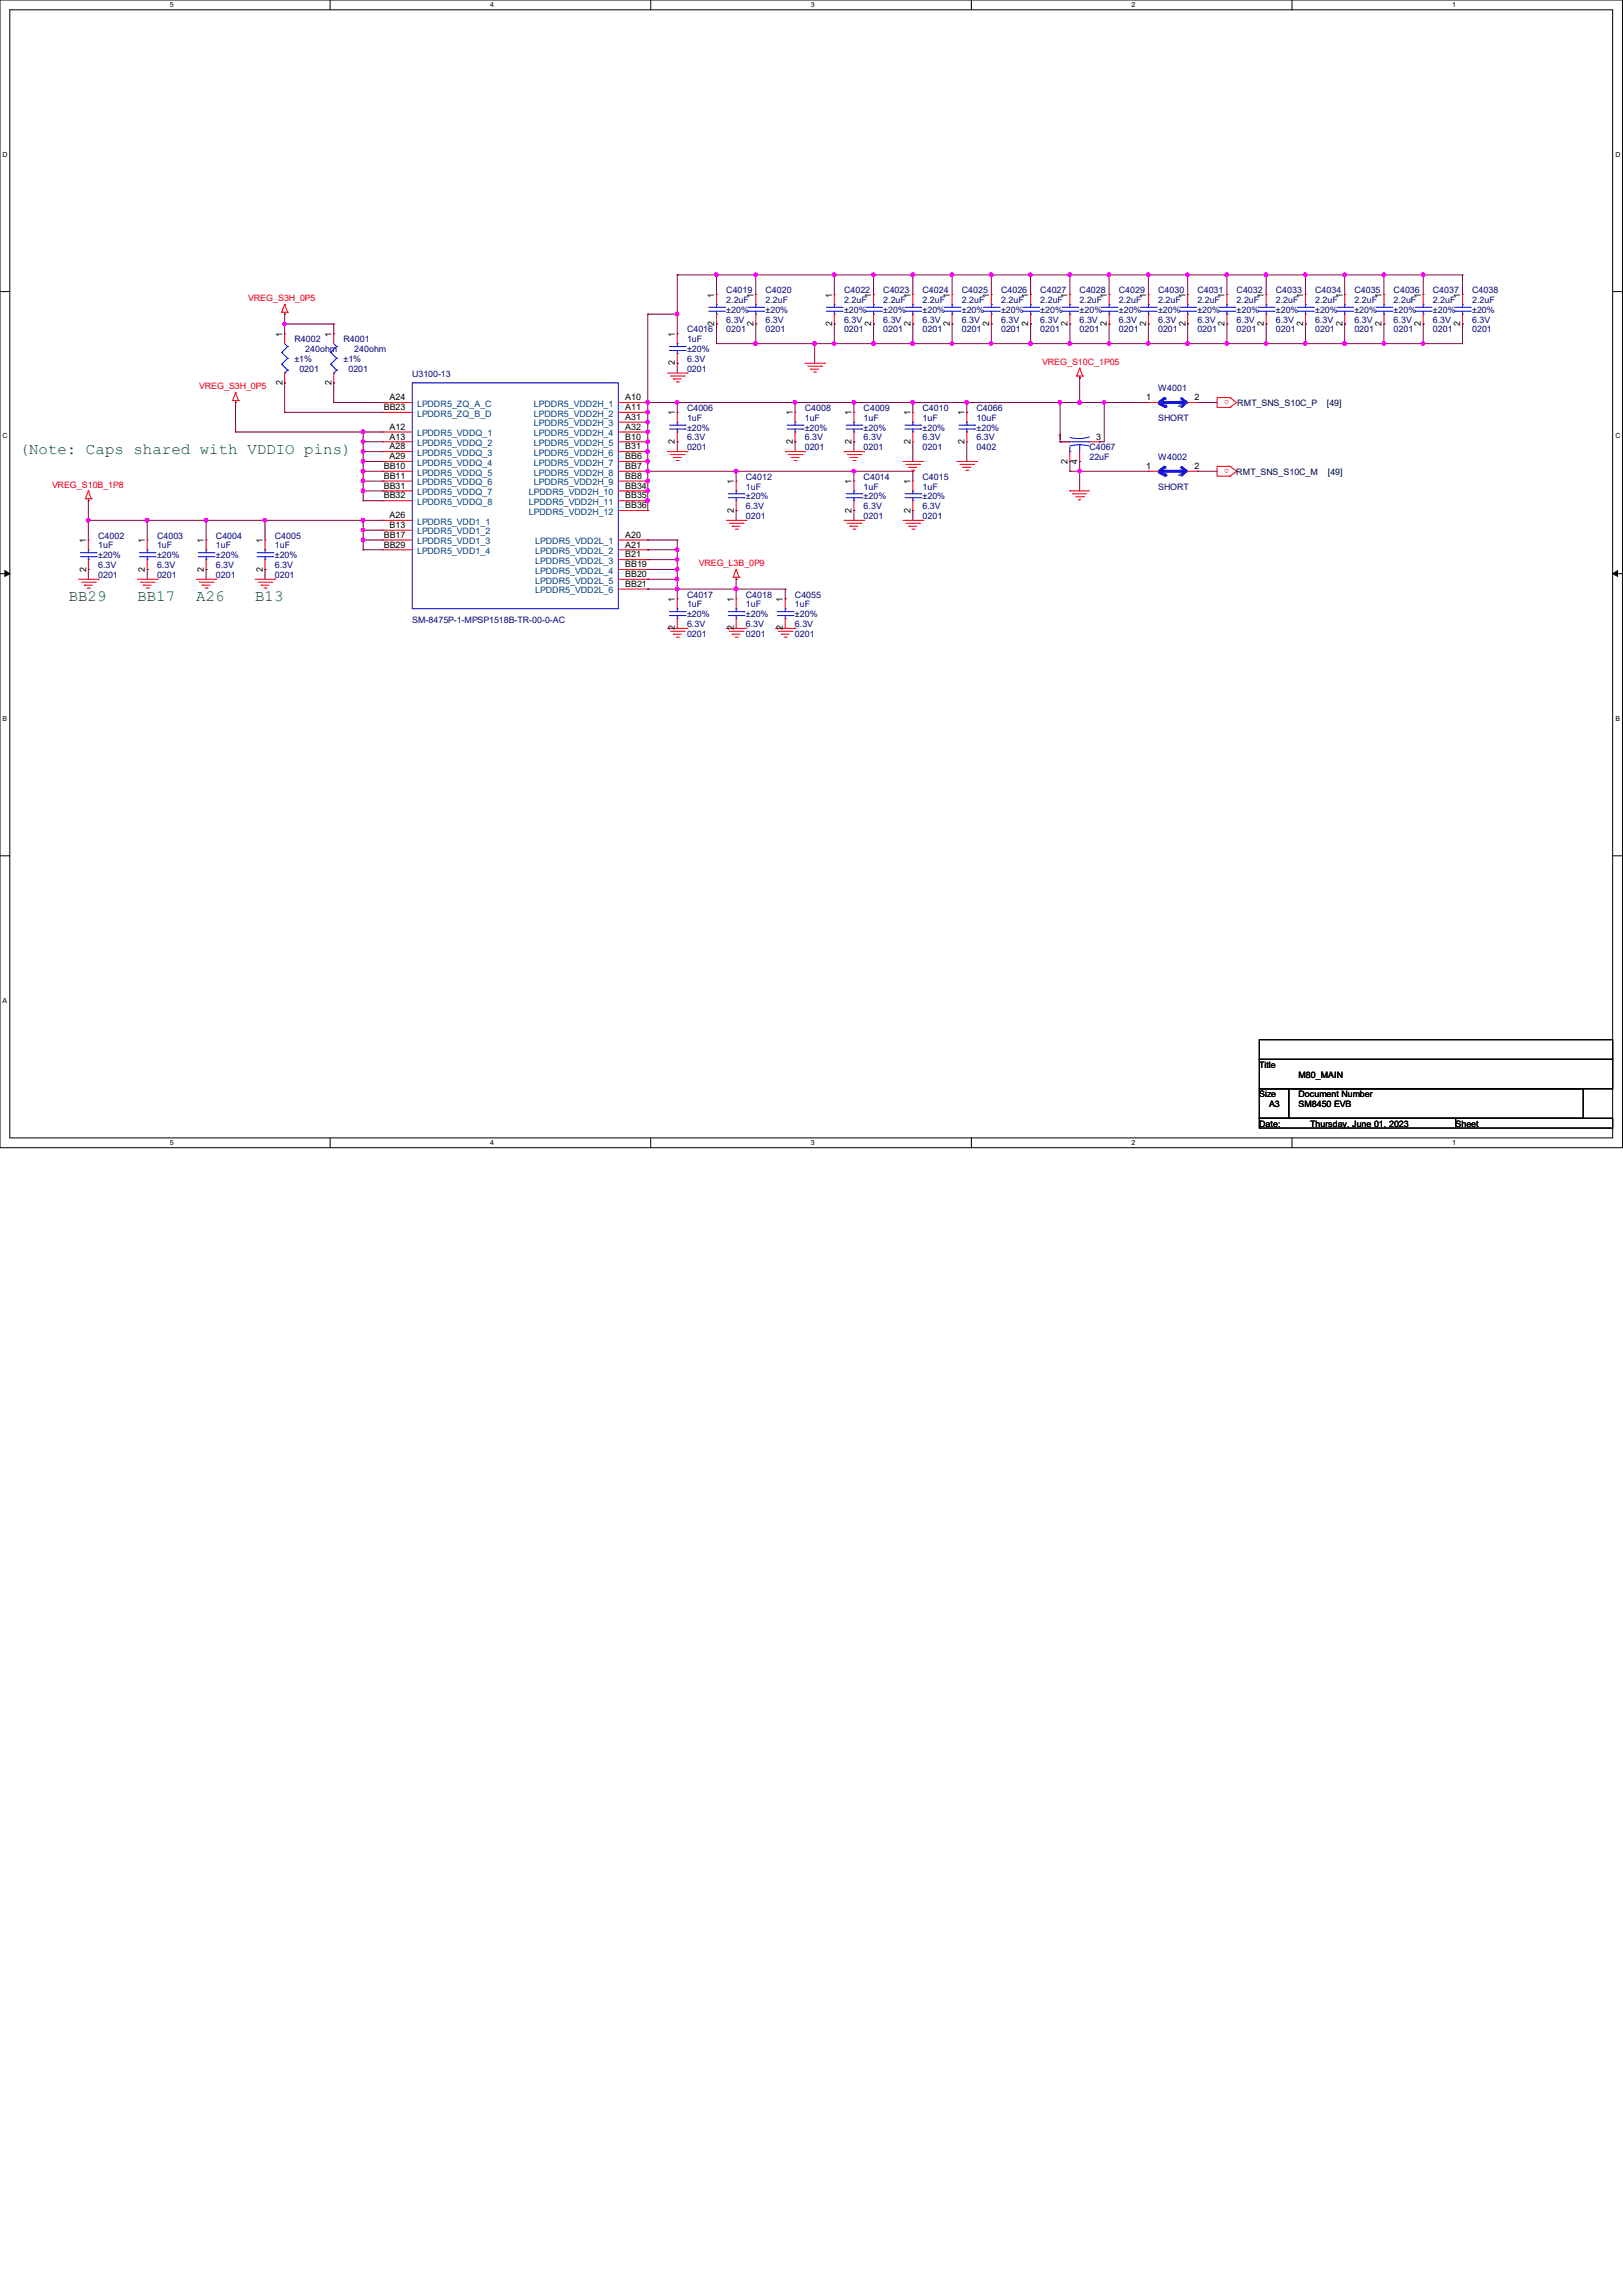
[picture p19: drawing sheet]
<svg xmlns="http://www.w3.org/2000/svg" width="210mm" height="297mm" viewBox="0 0 210 297" stroke-linecap="round" stroke-linejoin="round" font-family="sans-serif">
<defs><g id="words">
<g font-size="2" fill="#008000">
<text x="2.5" y="58.7">(Note: Caps shared with VDDIO pins)</text>
<text x="8.9" y="77.8">BB29</text>
<text x="17.8" y="77.8">BB17</text>
<text x="25.4" y="77.8">A26</text>
<text x="33" y="77.8">B13</text>
</g>
<g font-size="1.1" fill="#f00">
<text x="32.1" y="38.9">VREG_S3H_0P5</text>
<text x="134.9" y="47.2">VREG_S10C_1P05</text>
<text x="25.8" y="50.4">VREG_S3H_0P5</text>
<text x="159" y="51.8" transform="rotate(-180 159 51.8)">o</text>
<text x="6.7" y="63.1">VREG_S10B_1P8</text>
<text x="159" y="60.7" transform="rotate(-180 159 60.7)">o</text>
<text x="90.4" y="73.2">VREG_L3B_0P9</text>
</g>
<g font-size="1.1">
<text x="92.4" y="38.5" transform="rotate(-90 92.4 38.5)">1</text>
<text x="97.5" y="38.5" transform="rotate(-90 97.5 38.5)">1</text>
<text x="107.7" y="38.5" transform="rotate(-90 107.7 38.5)">1</text>
<text x="112.7" y="38.5" transform="rotate(-90 112.7 38.5)">1</text>
<text x="117.8" y="38.5" transform="rotate(-90 117.8 38.5)">1</text>
<text x="122.9" y="38.5" transform="rotate(-90 122.9 38.5)">1</text>
<text x="128" y="38.5" transform="rotate(-90 128 38.5)">1</text>
<text x="133.1" y="38.5" transform="rotate(-90 133.1 38.5)">1</text>
<text x="138.1" y="38.5" transform="rotate(-90 138.1 38.5)">1</text>
<text x="143.2" y="38.5" transform="rotate(-90 143.2 38.5)">1</text>
<text x="148.3" y="38.5" transform="rotate(-90 148.3 38.5)">1</text>
<text x="153.4" y="38.5" transform="rotate(-90 153.4 38.5)">1</text>
<text x="158.5" y="38.5" transform="rotate(-90 158.5 38.5)">1</text>
<text x="163.5" y="38.5" transform="rotate(-90 163.5 38.5)">1</text>
<text x="168.6" y="38.5" transform="rotate(-90 168.6 38.5)">1</text>
<text x="173.7" y="38.5" transform="rotate(-90 173.7 38.5)">1</text>
<text x="178.8" y="38.5" transform="rotate(-90 178.8 38.5)">1</text>
<text x="183.9" y="38.5" transform="rotate(-90 183.9 38.5)">1</text>
<text x="188.9" y="38.5" transform="rotate(-90 188.9 38.5)">1</text>
<text x="36.5" y="43.6" transform="rotate(-90 36.5 43.6)">1</text>
<text x="42.9" y="43.6" transform="rotate(-90 42.9 43.6)">1</text>
<text x="87.3" y="47.3" transform="rotate(-90 87.3 47.3)">2</text>
<text x="87.3" y="43.6" transform="rotate(-90 87.3 43.6)">1</text>
<text x="92.4" y="42.2" transform="rotate(-90 92.4 42.2)">2</text>
<text x="97.5" y="42.2" transform="rotate(-90 97.5 42.2)">2</text>
<text x="107.7" y="42.2" transform="rotate(-90 107.7 42.2)">2</text>
<text x="112.7" y="42.2" transform="rotate(-90 112.7 42.2)">2</text>
<text x="117.8" y="42.2" transform="rotate(-90 117.8 42.2)">2</text>
<text x="122.9" y="42.2" transform="rotate(-90 122.9 42.2)">2</text>
<text x="128" y="42.2" transform="rotate(-90 128 42.2)">2</text>
<text x="133.1" y="42.2" transform="rotate(-90 133.1 42.2)">2</text>
<text x="138.1" y="42.2" transform="rotate(-90 138.1 42.2)">2</text>
<text x="143.2" y="42.2" transform="rotate(-90 143.2 42.2)">2</text>
<text x="148.3" y="42.2" transform="rotate(-90 148.3 42.2)">2</text>
<text x="153.4" y="42.2" transform="rotate(-90 153.4 42.2)">2</text>
<text x="158.5" y="42.2" transform="rotate(-90 158.5 42.2)">2</text>
<text x="163.5" y="42.2" transform="rotate(-90 163.5 42.2)">2</text>
<text x="168.6" y="42.2" transform="rotate(-90 168.6 42.2)">2</text>
<text x="173.7" y="42.2" transform="rotate(-90 173.7 42.2)">2</text>
<text x="178.8" y="42.2" transform="rotate(-90 178.8 42.2)">2</text>
<text x="183.9" y="42.2" transform="rotate(-90 183.9 42.2)">2</text>
<text x="188.9" y="42.2" transform="rotate(-90 188.9 42.2)">2</text>
<text x="36.5" y="49.8" transform="rotate(-90 36.5 49.8)">2</text>
<text x="42.9" y="49.8" transform="rotate(-90 42.9 49.8)">2</text>
<text x="49.7" y="53">BB23</text>
<text x="50.4" y="51.8">A24</text>
<text x="80.9" y="51.8">A10</text>
<text x="80.9" y="53">A11</text>
<text x="87.3" y="53.7" transform="rotate(-90 87.3 53.7)">1</text>
<text x="102.6" y="53.7" transform="rotate(-90 102.6 53.7)">1</text>
<text x="110.2" y="53.7" transform="rotate(-90 110.2 53.7)">1</text>
<text x="117.8" y="53.7" transform="rotate(-90 117.8 53.7)">1</text>
<text x="124.8" y="53.7" transform="rotate(-90 124.8 53.7)">1</text>
<text x="148.3" y="51.8">1</text>
<text x="154.5" y="51.8">2</text>
<text x="50.4" y="55.6">A12</text>
<text x="50.4" y="56.9">A13</text>
<text x="50.4" y="58.1">A28</text>
<text x="50.4" y="59.4">A29</text>
<text x="80.9" y="54.3">A31</text>
<text x="80.9" y="55.6">A32</text>
<text x="80.9" y="56.9">B10</text>
<text x="80.9" y="58.1">B31</text>
<text x="80.9" y="59.4">BB6</text>
<text x="87.3" y="57.4" transform="rotate(-90 87.3 57.4)">2</text>
<text x="102.6" y="57.4" transform="rotate(-90 102.6 57.4)">2</text>
<text x="110.2" y="57.4" transform="rotate(-90 110.2 57.4)">2</text>
<text x="117.8" y="57.4" transform="rotate(-90 117.8 57.4)">2</text>
<text x="124.8" y="57.4" transform="rotate(-90 124.8 57.4)">2</text>
<text x="136.9" y="56.9">1</text>
<text x="138.1" y="60" transform="rotate(-90 138.1 60)">2</text>
<text x="139.4" y="60" transform="rotate(-90 139.4 60)">4</text>
<text x="141.8" y="56.9">3</text>
<text x="49.7" y="60.7">BB10</text>
<text x="49.7" y="61.9">BB11</text>
<text x="49.7" y="63.2">BB31</text>
<text x="49.7" y="64.5">BB32</text>
<text x="80.9" y="63.2">BB34</text>
<text x="80.9" y="64.5">BB35</text>
<text x="80.9" y="65.7">BB36</text>
<text x="80.9" y="60.7">BB7</text>
<text x="80.9" y="61.9">BB8</text>
<text x="95" y="62.6" transform="rotate(-90 95 62.6)">1</text>
<text x="110.2" y="62.6" transform="rotate(-90 110.2 62.6)">1</text>
<text x="117.8" y="62.6" transform="rotate(-90 117.8 62.6)">1</text>
<text x="148.3" y="60.7">1</text>
<text x="154.5" y="60.7">2</text>
<text x="11.1" y="70.3" transform="rotate(-90 11.1 70.3)">1</text>
<text x="18.8" y="70.3" transform="rotate(-90 18.8 70.3)">1</text>
<text x="26.4" y="70.3" transform="rotate(-90 26.4 70.3)">1</text>
<text x="34" y="70.3" transform="rotate(-90 34 70.3)">1</text>
<text x="49.7" y="69.6">BB17</text>
<text x="49.7" y="70.8">BB29</text>
<text x="50.4" y="67">A26</text>
<text x="50.4" y="68.3">B13</text>
<text x="80.9" y="69.6">A20</text>
<text x="80.9" y="70.8">A21</text>
<text x="95" y="66.3" transform="rotate(-90 95 66.3)">2</text>
<text x="110.2" y="66.3" transform="rotate(-90 110.2 66.3)">2</text>
<text x="117.8" y="66.3" transform="rotate(-90 117.8 66.3)">2</text>
<text x="11.1" y="73.9" transform="rotate(-90 11.1 73.9)">2</text>
<text x="18.8" y="73.9" transform="rotate(-90 18.8 73.9)">2</text>
<text x="26.4" y="73.9" transform="rotate(-90 26.4 73.9)">2</text>
<text x="34" y="73.9" transform="rotate(-90 34 73.9)">2</text>
<text x="80.9" y="72.1">B21</text>
<text x="80.9" y="73.4">BB19</text>
<text x="80.9" y="74.6">BB20</text>
<text x="80.9" y="75.9">BB21</text>
<text x="87.3" y="77.9" transform="rotate(-90 87.3 77.9)">1</text>
<text x="95" y="77.9" transform="rotate(-90 95 77.9)">1</text>
<text x="101.3" y="77.9" transform="rotate(-90 101.3 77.9)">1</text>
<text x="87.3" y="81.6" transform="rotate(-90 87.3 81.6)">2</text>
<text x="95" y="81.6" transform="rotate(-90 95 81.6)">2</text>
<text x="101.3" y="81.6" transform="rotate(-90 101.3 81.6)">2</text>
<text x="162.9" y="138.1">Title</text>
<text x="162.9" y="141.9">Size</text>
<text x="164.2" y="143.2">A3</text>
<text x="168" y="141.9">Document Number</text>
<text x="168" y="143.2">SM8450 EVB</text>
<text x="168" y="139.4">M80_MAIN</text>
<text x="162.9" y="145.8">Date:</text>
<text x="169.5" y="145.8">Thursday, June 01, 2023</text>
<text x="188.3" y="145.8">Sheet</text>
</g>
<g font-size="1.1" fill="#000080">
<text x="94" y="37.9">C4019</text>
<text x="94" y="39.2">2.2uF</text>
<text x="94" y="41.7">6.3V</text>
<text x="94" y="40.5">±20%</text>
<text x="99.1" y="37.9">C4020</text>
<text x="99.1" y="39.2">2.2uF</text>
<text x="99.1" y="41.7">6.3V</text>
<text x="99.1" y="40.5">±20%</text>
<text x="109.2" y="37.9">C4022</text>
<text x="109.2" y="39.2">2.2uF</text>
<text x="109.2" y="41.7">6.3V</text>
<text x="109.2" y="40.5">±20%</text>
<text x="114.3" y="37.9">C4023</text>
<text x="114.3" y="39.2">2.2uF</text>
<text x="114.3" y="41.7">6.3V</text>
<text x="114.3" y="40.5">±20%</text>
<text x="119.4" y="37.9">C4024</text>
<text x="119.4" y="39.2">2.2uF</text>
<text x="119.4" y="41.7">6.3V</text>
<text x="119.4" y="40.5">±20%</text>
<text x="124.4" y="37.9">C4025</text>
<text x="124.4" y="39.2">2.2uF</text>
<text x="124.4" y="41.7">6.3V</text>
<text x="124.4" y="40.5">±20%</text>
<text x="129.5" y="37.9">C4026</text>
<text x="129.5" y="39.2">2.2uF</text>
<text x="129.5" y="41.7">6.3V</text>
<text x="129.5" y="40.5">±20%</text>
<text x="134.6" y="37.9">C4027</text>
<text x="134.6" y="39.2">2.2uF</text>
<text x="134.6" y="41.7">6.3V</text>
<text x="134.6" y="40.5">±20%</text>
<text x="139.7" y="37.9">C4028</text>
<text x="139.7" y="39.2">2.2uF</text>
<text x="139.7" y="41.7">6.3V</text>
<text x="139.7" y="40.5">±20%</text>
<text x="144.8" y="37.9">C4029</text>
<text x="144.8" y="39.2">2.2uF</text>
<text x="144.8" y="41.7">6.3V</text>
<text x="144.8" y="40.5">±20%</text>
<text x="149.8" y="37.9">C4030</text>
<text x="149.8" y="39.2">2.2uF</text>
<text x="149.8" y="41.7">6.3V</text>
<text x="149.8" y="40.5">±20%</text>
<text x="154.9" y="37.9">C4031</text>
<text x="154.9" y="39.2">2.2uF</text>
<text x="154.9" y="41.7">6.3V</text>
<text x="154.9" y="40.5">±20%</text>
<text x="160" y="37.9">C4032</text>
<text x="160" y="39.2">2.2uF</text>
<text x="160" y="41.7">6.3V</text>
<text x="160" y="40.5">±20%</text>
<text x="165.1" y="37.9">C4033</text>
<text x="165.1" y="39.2">2.2uF</text>
<text x="165.1" y="41.7">6.3V</text>
<text x="165.1" y="40.5">±20%</text>
<text x="170.2" y="37.9">C4034</text>
<text x="170.2" y="39.2">2.2uF</text>
<text x="170.2" y="41.7">6.3V</text>
<text x="170.2" y="40.5">±20%</text>
<text x="175.2" y="37.9">C4035</text>
<text x="175.2" y="39.2">2.2uF</text>
<text x="175.2" y="41.7">6.3V</text>
<text x="175.2" y="40.5">±20%</text>
<text x="180.3" y="37.9">C4036</text>
<text x="180.3" y="39.2">2.2uF</text>
<text x="180.3" y="41.7">6.3V</text>
<text x="180.3" y="40.5">±20%</text>
<text x="185.4" y="37.9">C4037</text>
<text x="185.4" y="39.2">2.2uF</text>
<text x="185.4" y="41.7">6.3V</text>
<text x="185.4" y="40.5">±20%</text>
<text x="190.5" y="37.9">C4038</text>
<text x="190.5" y="39.2">2.2uF</text>
<text x="190.5" y="41.7">6.3V</text>
<text x="190.5" y="40.5">±20%</text>
<text x="38.1" y="44.3">R4002</text>
<text x="38.1" y="46.8">±1%</text>
<text x="39.5" y="45.6">240ohm</text>
<text x="44.4" y="44.3">R4001</text>
<text x="44.4" y="46.8">±1%</text>
<text x="45.8" y="45.6">240ohm</text>
<text x="88.9" y="43">C4016</text>
<text x="88.9" y="44.3">1uF</text>
<text x="88.9" y="46.8">6.3V</text>
<text x="88.9" y="45.6">±20%</text>
<text x="94" y="43">0201</text>
<text x="99.1" y="43">0201</text>
<text x="109.2" y="43">0201</text>
<text x="114.3" y="43">0201</text>
<text x="119.4" y="43">0201</text>
<text x="124.4" y="43">0201</text>
<text x="129.5" y="43">0201</text>
<text x="134.6" y="43">0201</text>
<text x="139.7" y="43">0201</text>
<text x="144.8" y="43">0201</text>
<text x="149.8" y="43">0201</text>
<text x="154.9" y="43">0201</text>
<text x="160" y="43">0201</text>
<text x="165.1" y="43">0201</text>
<text x="170.2" y="43">0201</text>
<text x="175.2" y="43">0201</text>
<text x="180.3" y="43">0201</text>
<text x="185.4" y="43">0201</text>
<text x="190.5" y="43">0201</text>
<text x="38.7" y="48.1">0201</text>
<text x="45.1" y="48.1">0201</text>
<text x="53.3" y="48.7">U3100-13</text>
<text x="88.9" y="53.2">C4006</text>
<text x="88.9" y="48.1">0201</text>
<text x="104.1" y="53.2">C4008</text>
<text x="111.7" y="53.2">C4009</text>
<text x="119.4" y="53.2">C4010</text>
<text x="126.4" y="53.2">C4066</text>
<text x="149.8" y="50.6">W4001</text>
<text x="88.9" y="54.4">1uF</text>
<text x="88.9" y="58.3">0201</text>
<text x="88.9" y="57">6.3V</text>
<text x="88.9" y="55.7">±20%</text>
<text x="104.1" y="54.4">1uF</text>
<text x="104.1" y="58.3">0201</text>
<text x="104.1" y="57">6.3V</text>
<text x="104.1" y="55.7">±20%</text>
<text x="111.7" y="54.4">1uF</text>
<text x="111.7" y="58.3">0201</text>
<text x="111.7" y="57">6.3V</text>
<text x="111.7" y="55.7">±20%</text>
<text x="119.4" y="54.4">1uF</text>
<text x="119.4" y="58.3">0201</text>
<text x="119.4" y="57">6.3V</text>
<text x="119.4" y="55.7">±20%</text>
<text x="126.4" y="54.4">10uF</text>
<text x="126.4" y="58.3">0402</text>
<text x="126.4" y="57">6.3V</text>
<text x="126.4" y="55.7">±20%</text>
<text x="141" y="58.3">C4067</text>
<text x="141" y="59.5">22uF</text>
<text x="149.8" y="54.4">SHORT</text>
<text x="149.8" y="59.5">W4002</text>
<text x="96.5" y="62.1">C4012</text>
<text x="96.5" y="63.3">1uF</text>
<text x="96.5" y="65.9">6.3V</text>
<text x="96.5" y="64.6">±20%</text>
<text x="111.7" y="62.1">C4014</text>
<text x="111.7" y="63.3">1uF</text>
<text x="111.7" y="65.9">6.3V</text>
<text x="111.7" y="64.6">±20%</text>
<text x="119.4" y="62.1">C4015</text>
<text x="119.4" y="63.3">1uF</text>
<text x="119.4" y="65.9">6.3V</text>
<text x="119.4" y="64.6">±20%</text>
<text x="149.8" y="63.3">SHORT</text>
<text x="12.7" y="69.7">C4002</text>
<text x="12.7" y="71">1uF</text>
<text x="20.3" y="69.7">C4003</text>
<text x="20.3" y="71">1uF</text>
<text x="27.9" y="69.7">C4004</text>
<text x="27.9" y="71">1uF</text>
<text x="35.6" y="69.7">C4005</text>
<text x="35.6" y="71">1uF</text>
<text x="96.5" y="67.1">0201</text>
<text x="111.7" y="67.1">0201</text>
<text x="119.4" y="67.1">0201</text>
<text x="12.7" y="74.8">0201</text>
<text x="12.7" y="73.5">6.3V</text>
<text x="12.7" y="72.2">±20%</text>
<text x="20.3" y="74.8">0201</text>
<text x="20.3" y="73.5">6.3V</text>
<text x="20.3" y="72.2">±20%</text>
<text x="27.9" y="74.8">0201</text>
<text x="27.9" y="73.5">6.3V</text>
<text x="27.9" y="72.2">±20%</text>
<text x="35.6" y="74.8">0201</text>
<text x="35.6" y="73.5">6.3V</text>
<text x="35.6" y="72.2">±20%</text>
<text x="88.9" y="77.3">C4017</text>
<text x="96.5" y="77.3">C4018</text>
<text x="102.9" y="77.3">C4055</text>
<text x="53.3" y="80.6">SM-8475P-1-MPSP1518B-TR-00-0-AC</text>
<text x="88.9" y="78.6">1uF</text>
<text x="88.9" y="82.4">0201</text>
<text x="88.9" y="81.1">6.3V</text>
<text x="88.9" y="79.8">±20%</text>
<text x="96.5" y="78.6">1uF</text>
<text x="96.5" y="82.4">0201</text>
<text x="96.5" y="81.1">6.3V</text>
<text x="96.5" y="79.8">±20%</text>
<text x="102.9" y="78.6">1uF</text>
<text x="102.9" y="82.4">0201</text>
<text x="102.9" y="81.1">6.3V</text>
<text x="102.9" y="79.8">±20%</text>
</g>
<g font-size="1.1" fill="#004080">
<text x="54" y="52.6">LPDDR5_ZQ_A_C</text>
<text x="54" y="53.9">LPDDR5_ZQ_B_D</text>
<text x="69.1" y="52.6">LPDDR5_VDD2H_1</text>
<text x="69.1" y="53.9">LPDDR5_VDD2H_2</text>
<text x="150.5" y="52.6">1</text>
<text x="152.4" y="52.6">2</text>
<text x="54" y="56.4">LPDDR5_VDDQ_1</text>
<text x="54" y="57.7">LPDDR5_VDDQ_2</text>
<text x="54" y="59">LPDDR5_VDDQ_3</text>
<text x="69.1" y="55.2">LPDDR5_VDD2H_3</text>
<text x="69.1" y="56.4">LPDDR5_VDD2H_4</text>
<text x="69.1" y="57.7">LPDDR5_VDD2H_5</text>
<text x="69.1" y="59">LPDDR5_VDD2H_6</text>
<text x="54" y="60.2">LPDDR5_VDDQ_4</text>
<text x="54" y="61.5">LPDDR5_VDDQ_5</text>
<text x="54" y="62.8">LPDDR5_VDDQ_6</text>
<text x="54" y="64.1">LPDDR5_VDDQ_7</text>
<text x="54" y="65.3">LPDDR5_VDDQ_8</text>
<text x="68.4" y="64.1">LPDDR5_VDD2H_10</text>
<text x="68.4" y="65.3">LPDDR5_VDD2H_11</text>
<text x="69.1" y="60.2">LPDDR5_VDD2H_7</text>
<text x="69.1" y="61.5">LPDDR5_VDD2H_8</text>
<text x="69.1" y="62.8">LPDDR5_VDD2H_9</text>
<text x="150.5" y="61.5">1</text>
<text x="152.4" y="61.5">2</text>
<text x="54" y="67.9">LPDDR5_VDD1_1</text>
<text x="54" y="69.1">LPDDR5_VDD1_2</text>
<text x="54" y="70.4">LPDDR5_VDD1_3</text>
<text x="54" y="71.7">LPDDR5_VDD1_4</text>
<text x="68.4" y="66.6">LPDDR5_VDD2H_12</text>
<text x="69.3" y="70.4">LPDDR5_VDD2L_1</text>
<text x="69.3" y="71.7">LPDDR5_VDD2L_2</text>
<text x="69.3" y="72.9">LPDDR5_VDD2L_3</text>
<text x="69.3" y="74.2">LPDDR5_VDD2L_4</text>
<text x="69.3" y="75.5">LPDDR5_VDD2L_5</text>
<text x="69.3" y="76.8">LPDDR5_VDD2L_6</text>
</g>
<g font-size="1.1" fill="#000040">
<text x="160.1" y="52.5">RMT_SNS_S10C_P</text>
<text x="171.7" y="52.5">[49]</text>
<text x="160" y="61.4">RMT_SNS_S10C_M</text>
<text x="171.8" y="61.4">[49]</text>
</g>
<g font-size=".9">
<text x="22" y=".9">5</text>
<text x="63.4" y=".9">4</text>
<text x="104.9" y=".9">3</text>
<text x="146.4" y=".9">2</text>
<text x="187.9" y=".9">1</text>
<text x=".3" y="20.3">D</text>
<text x="209" y="20.3">D</text>
<text x=".3" y="56.7">C</text>
<text x="209" y="56.7">C</text>
<text x=".3" y="93.2">B</text>
<text x="209" y="93.2">B</text>
<text x=".3" y="129.7">A</text>
<text x="22" y="148.1">5</text>
<text x="63.4" y="148.1">4</text>
<text x="104.9" y="148.1">3</text>
<text x="146.4" y="148.1">2</text>
<text x="187.9" y="148.1">1</text>
</g>
</g></defs>
<path d="M0 0h209.9v148.5h-209.9zM1.3 1.3h207.4v145.9h-207.4z" fill="none" stroke="#000" stroke-width=".13"/>
<g fill="#fff">
<path d="M22 .1h.5v1h-.5z"/>
<path d="M22 147.3h.5v1h-.5z"/>
</g>
<path d="M42.7 0v1.3M42.7 147.2v1.3" fill="none" stroke="#000" stroke-width=".13"/>
<g fill="#fff">
<path d="M63.4 .1h.5v1h-.5z"/>
<path d="M63.4 147.3h.5v1h-.5z"/>
</g>
<path d="M84.2 0v1.3M84.2 147.2v1.3" fill="none" stroke="#000" stroke-width=".13"/>
<g fill="#fff">
<path d="M104.9 .1h.5v1h-.5z"/>
<path d="M104.9 147.3h.5v1h-.5z"/>
</g>
<path d="M125.7 0v1.3M125.7 147.2v1.3" fill="none" stroke="#000" stroke-width=".13"/>
<g fill="#fff">
<path d="M146.4 .1h.5v1h-.5z"/>
<path d="M146.4 147.3h.5v1h-.5z"/>
</g>
<path d="M167.2 0v1.3M167.2 147.2v1.3" fill="none" stroke="#000" stroke-width=".13"/>
<g fill="#fff">
<path d="M187.9 .1h.5v1h-.5z"/>
<path d="M187.9 147.3h.5v1h-.5z"/>
<path d="M.3 19.5h.7v1h-.7z"/>
<path d="M209 19.5h.6v1h-.6z"/>
<path d="M.3 55.9h.7v1h-.7z"/>
<path d="M209 55.9h.6v1h-.6z"/>
</g>
<path d="M0 37.7h1.3M208.7 37.7h1.2" fill="none" stroke="#000" stroke-width=".13"/>
<g fill="#fff">
<path d="M.3 92.4h.6v1h-.6z"/>
<path d="M209 92.4h.6v1h-.6z"/>
</g>
<path d="M0 74.2h1.3M208.7 74.2h1.2" fill="none" stroke="#000" stroke-width=".13"/>
<path d="M.6 73.8l.7 .4-.7 .3zM208.7 74.2l.6-.4v.7z" fill="#000" stroke="#000" stroke-width=".13"/>
<path d="M.3 128.9h.6v1h-.6z" fill="#fff"/>
<path d="M0 110.7h1.3M208.7 110.7h1.2M162.9 134.5h45.8v2.5h-45.8zM162.9 137h45.8v3.8h-45.8zM162.9 140.8h3.9v3.9h-3.9zM162.9 144.7h25.4v1.2h-25.4zM166.8 140.8h38.1v3.9h-38.1zM188.3 144.7h20.4v1.2h-20.4z" fill="none" stroke="#000" stroke-width=".13"/>
<g fill="none" stroke="#f00" stroke-width=".13">
<path d="M36.8 39.4h.1M36.8 39.4l-.4 1M36.8 39.4l.4 1M92.7 38.1h.1M92.7 38.1v1.3M107.9 38.1h.1M107.9 38.1v1.3M113 38.1h.1M113 38.1v1.3M118.1 38.1h.1M118.1 38.1v1.3M123.2 38.1h.1"/>
<path d="M123.2 38.1v1.3M128.3 38.1h.1M128.3 38.1v1.3M133.3 38.1h.1M133.3 38.1v1.3M138.4 38.1h.1M138.4 38.1v1.3M143.5 38.1h.1M143.5 38.1v1.3M153.7 38.1h.1M153.7 38.1v1.3M163.8 38.1h.1"/>
<path d="M163.8 38.1v1.3M168.9 38.1h.1M168.9 38.1v1.3M174 38.1h.1M174 38.1v1.3M179.1 38.1h.1M179.1 38.1v1.3M184.1 38.1h.1M184.1 38.1v1.3M189.2 38.1h.1M189.2 38.1v1.3M30.1 51.8h.1"/>
<path d="M30.1 51.8h.8M30.5 52.1h.1M30.5 50.8h.1M30.5 51.8v.3M30.5 50.8l-.4 1M30.5 50.8l.4 1M30.9 51.8h.1M36.4 40.4h.1M36.4 40.4h.8M36.8 40.6h.1M36.8 43.2h.1M36.8 49.5h.1"/>
<path d="M36.8 40.4v.2M36.8 43.2v1.2M36.8 48.3v1.2M37.2 40.4h.1M43.2 43.2h.1M43.2 49.5h.1M43.2 43.2v1.2M43.2 48.3v1.2M49.5 55.9h.1M49.5 57.1h.1M49.5 58.4h.1M49.5 59.7h.1"/>
<path d="M49.5 52.1h.1M49.5 53.3h.1M49.5 58.4h3.8M49.5 59.7h3.8M49.5 52.1h3.8M49.5 53.3h3.8M49.5 55.9h3.8M49.5 57.1h3.8M80 58.4h3.8M80 59.7h3.8M80 52.1h3.8M80 53.3h3.8"/>
<path d="M80 54.6h3.8M80 55.9h3.8M80 57.1h3.8M83.8 52.1h.1M83.8 53.3h.1M83.8 54.6h.1M83.8 55.9h.1M83.8 57.1h.1M83.8 58.4h.1M83.8 59.7h.1M86.4 48.3h2.5M86.4 58.4h2.5"/>
<path d="M86.7 48.6h1.8M86.7 58.8h1.8M87.1 49h.1M87.1 59.2h.1M87.1 49h1M87.1 59.2h1M87.5 49.4h.3M87.5 59.6h.3M87.6 53.3h.1M87.6 57.1h.1M87.6 43.2h.1M87.6 47h.1"/>
<path d="M87.6 43.2v1.2M87.6 45.7v1.3M87.6 53.3v1.3M87.6 55.9v1.2M87.8 49.4h.1M87.8 59.6h.1M88.5 48.6h.1M88.5 58.8h.1M88.9 48.3h.1M88.9 58.4h.1M92.7 41.9h.1M92.7 40.6v1.3"/>
<path d="M101.6 58.4h2.5M102 58.8h1.8M102.4 59.2h.1M102.4 59.2h1M102.7 59.6h.3M102.9 53.3h.1M102.9 57.1h.1M102.9 53.3v1.3M102.9 55.9v1.2M103 59.6h.1M103.8 58.8h.1M104.1 58.4h.1"/>
<path d="M104.1 47h2.6M104.5 47.4h1.8M104.9 47.8h.1M104.9 47.8h1M105.3 48.1h.2M105.5 48.1h.1M106.3 47.4h.1M106.7 47h.1M107.9 41.9h.1M107.9 40.6v1.3M109.2 58.4h2.6M109.6 58.8h1.8"/>
<path d="M110 59.2h.1M110 59.2h1M110.4 59.6h.2M110.5 53.3h.1M110.5 57.1h.1M110.5 53.3v1.3M110.5 55.9v1.2M110.6 59.6h.1M111.4 58.8h.1M111.8 58.4h.1M113 41.9h.1M113 40.6v1.3"/>
<path d="M116.8 59.7h2.6M118.1 53.3h.1M118.1 57.1h.1M118.1 41.9h.1M118.1 40.6v1.3M118.1 53.3v1.3M118.1 55.9v1.2M119.4 59.7h.1M123.2 41.9h.1M123.2 40.6v1.3M123.8 59.7h2.6M125.1 53.3h.1"/>
<path d="M125.1 57.1h.1M125.1 53.3v1.3M125.1 55.9v1.2M126.4 59.7h.1M128.3 41.9h.1M128.3 40.6v1.3M133.3 41.9h.1M133.3 40.6v1.3M138.4 41.9h.1M138.4 40.6v1.3M139.3 48.6h.1M139.3 48.6h.8"/>
<path d="M139.7 48.9h.1M139.7 47.6h.1M139.7 48.6v.3M139.7 47.6l-.4 1M139.7 47.6l.4 1M140.1 48.6h.1M143.5 41.9h.1M143.5 40.6v1.3M153.7 41.9h.1M153.7 40.6v1.3M159.1 52.7h.1M159.1 51.4h.1"/>
<path d="M159.1 51.4h-1.6v1.3h1.6M159.1 51.4l.9 .7-.9 .6M163.8 41.9h.1M163.8 40.6v1.3M168.9 41.9h.1M168.9 40.6v1.3M174 41.9h.1M174 40.6v1.3M179.1 41.9h.1M179.1 40.6v1.3M184.1 41.9h.1M184.1 40.6v1.3"/>
<path d="M189.2 41.9h.1M189.2 40.6v1.3M10.2 74.9h2.5M10.5 75.3h1.8M10.9 75.7h.1M10.9 75.7h1M11 64.5h.1M11 64.5h.8M11.3 76.1h.3M11.4 64.8h.1M11.4 63.5h.1M11.4 69.8h.1"/>
<path d="M11.4 73.7h.1M11.4 64.5v.3M11.4 69.8v1.3M11.4 72.4v1.3M11.4 63.5l-.4 1M11.4 63.5l.4 1M11.6 76.1h.1M11.8 64.5h.1M12.3 75.3h.1M12.7 74.9h.1M17.8 74.9h2.5M18.2 75.3h1.7"/>
<path d="M18.5 75.7h.1M18.5 75.7h1.1M18.9 76.1h.3M19 69.8h.1M19 73.7h.1M19 69.8v1.3M19 72.4v1.3M19.2 76.1h.1M19.9 75.3h.1M20.3 74.9h.1M25.4 74.9h2.5M25.8 75.3h1.8"/>
<path d="M26.2 75.7h.1M26.2 75.7h1M26.5 76.1h.3M26.7 69.8h.1M26.7 73.7h.1M26.7 69.8v1.3M26.7 72.4v1.3M26.8 76.1h.1M27.6 75.3h.1M27.9 74.9h.1M33 74.9h2.6M33.4 75.3h1.8"/>
<path d="M33.8 75.7h.1M33.8 75.7h1M34.2 76.1h.2M34.3 69.8h.1M34.3 73.7h.1M34.3 69.8v1.3M34.3 72.4v1.3M34.4 76.1h.1M35.2 75.3h.1M35.6 74.9h.1M49.5 67.3h.1M49.5 68.6h.1"/>
<path d="M49.5 69.8h.1M49.5 71.1h.1M49.5 61h.1M49.5 62.2h.1M49.5 63.5h.1M49.5 64.8h.1M49.5 67.3h3.8M49.5 63.5h3.8M49.5 68.6h3.8M49.5 69.8h3.8M49.5 71.1h3.8M49.5 64.8h3.8"/>
<path d="M49.5 61h3.8M49.5 62.2h3.8M80 74.9h3.8M80 63.5h3.8M80 69.8h3.8M80 71.1h3.8M80 64.8h3.8M80 66h3.8M80 61h3.8M80 62.2h3.8M80 72.4h3.8M80 73.7h3.8"/>
<path d="M80 76.2h3.8M83.8 63.5h.1M83.8 64.8h.1M83.8 66h.1M83.8 61h.1M83.8 62.2h.1M83.8 69.8h.1M83.8 71.1h.1M83.8 72.4h.1M83.8 73.7h.1M83.8 74.9h.1M83.8 76.2h.1"/>
<path d="M87.6 77.5h.1M87.6 77.5v1.2M94 67.3h2.5M94.4 67.7h1.7M94.7 68.1h.1M94.7 68.1h1.1M94.9 74.7h.1M94.9 74.7h.7M95.1 68.5h.3M95.2 74.9h.1M95.2 73.7h.1M95.2 62.2h.1"/>
<path d="M95.2 66h.1M95.2 77.5h.1M95.2 62.2v1.3M95.2 64.8v1.2M95.2 74.7v.2M95.2 77.5v1.2M95.2 73.7l-.3 1M95.2 73.7l.4 1M95.4 68.5h.1M95.6 74.7h.1M96.1 67.7h.1M96.5 67.3h.1"/>
<path d="M101.6 77.5h.1M101.6 77.5v1.2M109.2 67.3h2.6M109.6 67.7h1.8M110 68.1h.1M110 68.1h1M110.4 68.5h.2M110.5 62.2h.1M110.5 66h.1M110.5 62.2v1.3M110.5 64.8v1.2M110.6 68.5h.1"/>
<path d="M111.4 67.7h.1M111.8 67.3h.1M116.8 67.3h2.6M117.2 60.1h1.8M117.2 67.7h1.8M117.6 60.5h.1M117.6 68.1h.1M117.6 60.5h1M117.6 68.1h1M118 60.8h.2M118 68.5h.2M118.1 62.2h.1"/>
<path d="M118.1 66h.1M118.1 62.2v1.3M118.1 64.8v1.2M118.2 60.8h.1M118.2 68.5h.1M119 60.1h.1M119 67.7h.1M119.4 67.3h.1M124.2 60.1h1.8M124.6 60.5h.1M124.6 60.5h1M125 60.8h.2"/>
<path d="M125.2 60.8h.1M126 60.1h.1M138.4 63.5h.1M138.4 63.5h2.6M138.8 63.9h.1M138.8 63.9h1.8M139.2 64.3h1M139.6 64.6h.1M139.6 64.6h.2M140.2 64.3h.1M159.1 61.6h.1M159.1 60.3h.1"/>
<path d="M159.1 60.3h-1.6v1.3h1.6M159.1 60.3l.9 .7-.9 .6M86.4 81.3h2.5M86.7 81.7h1.8M87.1 82h.1M87.1 82h1M87.5 82.4h.3M87.6 81.3h.1M87.6 80v1.3M87.8 82.4h.1M88.5 81.7h.1M88.9 81.3h.1"/>
<path d="M94 81.3h2.5M94.4 81.7h1.7M94.7 82h.1M94.7 82h1.1M95.1 82.4h.3M95.2 81.3h.1M95.2 80v1.3M95.4 82.4h.1M96.1 81.7h.1M96.5 81.3h.1M100.3 81.3h2.6M100.7 81.7h1.8"/>
<path d="M101.1 82h.1M101.1 82h1M101.5 82.4h.2M101.6 81.3h.1M101.6 80v1.3M101.7 82.4h.1M102.5 81.7h.1M102.9 81.3h.1"/>
</g>
<g fill="none" stroke="#00f" stroke-width=".13">
<path d="M91.7 39.8h2M92.7 39.4h.1M92.7 39.4v.4M93.7 39.8h.1M106.9 39.8h2.1M107.9 39.4h.1M107.9 39.4v.4M109 39.8h.1M112 39.8h2M113 39.4h.1M113 39.4v.4M114 39.8h.1"/>
<path d="M117.1 39.8h2M118.1 39.4h.1M118.1 39.4v.4M119.1 39.8h.1M122.2 39.8h2M123.2 39.4h.1M123.2 39.4v.4M124.2 39.8h.1M127.3 39.8h2M128.3 39.4h.1M128.3 39.4v.4M129.3 39.8h.1"/>
<path d="M132.3 39.8h2.1M133.3 39.4h.1M133.3 39.4v.4M134.4 39.8h.1M137.4 39.8h2M138.4 39.4h.1M138.4 39.4v.4M139.4 39.8h.1M142.5 39.8h2M143.5 39.4h.1M143.5 39.4v.4M144.5 39.8h.1"/>
<path d="M152.7 39.8h2M153.7 39.4h.1M153.7 39.4v.4M154.7 39.8h.1M162.8 39.8h2M163.8 39.4h.1M163.8 39.4v.4M164.8 39.8h.1M167.9 39.8h2M168.9 39.4h.1M168.9 39.4v.4M169.9 39.8h.1"/>
<path d="M173 39.8h2M174 39.4h.1M174 39.4v.4M175 39.8h.1M178.1 39.8h2M179.1 39.4h.1M179.1 39.4v.4M180.1 39.8h.1M183.1 39.8h2.1M184.1 39.4h.1M184.1 39.4v.4M185.2 39.8h.1"/>
<path d="M188.2 39.8h2M189.2 39.4h.1M189.2 39.4v.4M190.2 39.8h.1M36.4 45.6h.1M36.4 47.1h.1M36.4 45.6l.8 .8M36.4 47.1l.8 .8M36.8 48.3h.1M36.8 44.4l.4 .4M37.2 44.8h.1M37.2 46.4h.1"/>
<path d="M37.2 47.9h.1M37.2 44.8l-.8 .8M37.2 46.4l-.8 .7M37.2 47.9l-.4 .4M42.8 45.6h.1M42.8 47.1h.1M42.8 45.6l.8 .8M42.8 47.1l.8 .8M43.2 48.3h.1M43.2 44.4l.4 .4M43.6 44.8h.1M43.6 46.4h.1"/>
<path d="M43.6 47.9h.1M43.6 44.8l-.8 .8M43.6 46.4l-.8 .7M43.6 47.9l-.4 .4M53.3 49.5h26.7v29.2h-26.7zM86.6 55h2M86.6 55.5h2M86.6 44.8h2M86.6 45.3h2M87.6 54.6h.1M87.6 55.9h.1M87.6 44.4h.1"/>
<path d="M87.6 45.7h.1M87.6 44.4v.4M87.6 45.3v.4M87.6 54.6v.4M87.6 55.5v.4M88.6 55h.1M88.6 55.5h.1M88.6 44.8h.1M88.6 45.3h.1M91.7 40.3h2M92.7 40.6h.1M92.7 40.3v.3"/>
<path d="M93.7 40.3h.1M101.9 55h2M101.9 55.5h2M102.9 54.6h.1M102.9 55.9h.1M102.9 54.6v.4M102.9 55.5v.4M103.9 55h.1M103.9 55.5h.1M106.9 40.3h2.1M107.9 40.6h.1M107.9 40.3v.3"/>
<path d="M109 40.3h.1M109.5 55h2M109.5 55.5h2M110.5 54.6h.1M110.5 55.9h.1M110.5 54.6v.4M110.5 55.5v.4M111.5 55h.1M111.5 55.5h.1M112 40.3h2M113 40.6h.1M113 40.3v.3"/>
<path d="M114 40.3h.1M117.1 40.3h2M117.1 55h2M117.1 55.5h2M118.1 54.6h.1M118.1 55.9h.1M118.1 40.6h.1M118.1 40.3v.3M118.1 54.6v.4M118.1 55.5v.4M119.1 55h.1M119.1 55.5h.1"/>
<path d="M119.1 40.3h.1M122.2 40.3h2M123.2 40.6h.1M123.2 40.3v.3M124.1 55h2M124.1 55.5h2M124.2 40.3h.1M125.1 54.6h.1M125.1 55.9h.1M125.1 54.6v.4M125.1 55.5v.4M126.1 55h.1"/>
<path d="M126.1 55.5h.1M127.3 40.3h2M128.3 40.6h.1M128.3 40.3v.3M129.3 40.3h.1M132.3 40.3h2.1M133.3 40.6h.1M133.3 40.3v.3M134.4 40.3h.1M137.4 40.3h2M138.4 40.6h.1M138.4 40.3v.3"/>
<path d="M139.4 40.3h.1M142.5 40.3h2M143.5 40.6h.1M143.5 40.3v.3M144.5 40.3h.1M152.7 40.3h2M153.7 40.6h.1M153.7 40.3v.3M154.7 40.3h.1M162.8 40.3h2M163.8 40.6h.1M163.8 40.3v.3"/>
<path d="M164.8 40.3h.1M167.9 40.3h2M168.9 40.6h.1M168.9 40.3v.3M169.9 40.3h.1M173 40.3h2M174 40.6h.1M174 40.3v.3M175 40.3h.1M178.1 40.3h2M179.1 40.6h.1M179.1 40.3v.3"/>
<path d="M180.1 40.3h.1M183.1 40.3h2.1M184.1 40.6h.1M184.1 40.3v.3M185.2 40.3h.1M188.2 40.3h2M189.2 40.6h.1M189.2 40.3v.3M190.2 40.3h.1M10.4 71.5h2M10.4 72h2M11.4 71.1h.1"/>
<path d="M11.4 72.4h.1M11.4 71.1v.4M11.4 72v.4M12.4 71.5h.1M12.4 72h.1M18 71.5h2.1M18 72h2.1M19 71.1h.1M19 72.4h.1M19 71.1v.4M19 72v.4M20.1 71.5h.1"/>
<path d="M20.1 72h.1M25.7 71.5h2M25.7 72h2M26.7 71.1h.1M26.7 72.4h.1M26.7 71.1v.4M26.7 72v.4M27.7 71.5h.1M27.7 72h.1M33.3 71.5h2M33.3 72h2M34.3 71.1h.1"/>
<path d="M34.3 72.4h.1M34.3 71.1v.4M34.3 72v.4M35.3 71.5h.1M35.3 72h.1M86.6 79.1h2M86.6 79.6h2M87.6 78.7h.1M87.6 78.7v.4M87.6 79.6v.4M88.6 79.1h.1M88.6 79.6h.1"/>
<path d="M94.2 79.1h2.1M94.2 79.6h2.1M94.2 63.9h2.1M94.2 64.4h2.1M95.2 63.5h.1M95.2 64.8h.1M95.2 78.7h.1M95.2 63.5v.4M95.2 64.4v.4M95.2 78.7v.4M95.2 79.6v.4M96.3 63.9h.1"/>
<path d="M96.3 64.4h.1M96.3 79.1h.1M96.3 79.6h.1M100.6 79.1h2M100.6 79.6h2M101.6 78.7h.1M101.6 78.7v.4M101.6 79.6v.4M102.6 79.1h.1M102.6 79.6h.1M109.5 63.9h2M109.5 64.4h2"/>
<path d="M110.5 63.5h.1M110.5 64.8h.1M110.5 63.5v.4M110.5 64.4v.4M111.5 63.9h.1M111.5 64.4h.1M117.1 63.9h2M117.1 64.4h2M118.1 63.5h.1M118.1 64.8h.1M118.1 63.5v.4M118.1 64.4v.4"/>
<path d="M119.1 63.9h.1M119.1 64.4h.1M87.6 80h.1M95.2 80h.1M101.6 80h.1"/>
</g>
<path d="M152.9 51.6l.4 .3" fill="none" stroke="#00f" stroke-width=".38"/>
<circle cx="153.3" cy="51.9" r=".19" fill="#00f"/>
<path d="M153.4 52.1l-.5 .5" fill="none" stroke="#00f" stroke-width=".38"/>
<circle cx="153.4" cy="52.1" r=".19" fill="#00f"/>
<path d="M150.2 52.1h2.8" fill="none" stroke="#00f" stroke-width=".38"/>
<circle cx="153" cy="52.1" r=".19" fill="#00f"/>
<path d="M150.6 51.6l-.6 .5" fill="none" stroke="#00f" stroke-width=".38"/>
<circle cx="150.6" cy="51.6" r=".19" fill="#00f"/>
<path d="M150 52.2l.7 .4" fill="none" stroke="#00f" stroke-width=".38"/>
<circle cx="150.7" cy="52.6" r=".19" fill="#00f"/>
<path d="M97.8 38.1h.1M97.8 38.1v1.3M97.8 41.9h.1M97.8 40.6v1.3M148.6 52.1h.1M148.6 52.1h1.3M153.7 52.1h1.2M154.9 52.1h.1" fill="none" stroke="#f00" stroke-width=".13"/>
<path d="M96.8 39.8h2M97.8 39.4h.1M97.8 39.4v.4M98.8 39.8h.1M96.8 40.3h2M97.8 40.6h.1M97.8 40.3v.3M98.8 40.3h.1" fill="none" stroke="#00f" stroke-width=".13"/>
<path d="M152.9 60.5l.4 .3" fill="none" stroke="#00f" stroke-width=".38"/>
<circle cx="153.3" cy="60.8" r=".19" fill="#00f"/>
<path d="M153.4 61l-.5 .5" fill="none" stroke="#00f" stroke-width=".38"/>
<circle cx="153.4" cy="61" r=".19" fill="#00f"/>
<path d="M150.2 61h2.8" fill="none" stroke="#00f" stroke-width=".38"/>
<circle cx="153" cy="61" r=".19" fill="#00f"/>
<path d="M150.6 60.5l-.6 .5" fill="none" stroke="#00f" stroke-width=".38"/>
<circle cx="150.6" cy="60.5" r=".19" fill="#00f"/>
<path d="M150 61.1l.7 .4" fill="none" stroke="#00f" stroke-width=".38"/>
<circle cx="150.7" cy="61.5" r=".19" fill="#00f"/>
<g fill="none" stroke="#f00" stroke-width=".13">
<path d="M148.6 38.1h.1M148.6 38.1v1.3M158.7 38.1h.1M158.7 38.1v1.3M137.2 57.1h.1M137.2 57.1h1.2M138.4 59.7h.1M138.4 58.4v1.3M139.7 59.7h.1M139.7 58.4v1.3M141 57.1h1.2M142.2 57.1h.1"/>
<path d="M148.6 41.9h.1M148.6 40.6v1.3M158.7 41.9h.1M158.7 40.6v1.3M148.6 61h.1M148.6 61h1.3M153.7 61h1.2M154.9 61h.1"/>
</g>
<g fill="none" stroke="#00f" stroke-width=".13">
<path d="M147.6 39.8h2M148.6 39.4h.1M148.6 39.4v.4M149.6 39.8h.1M157.7 39.8h2.1M158.7 39.4h.1M158.7 39.4v.4M159.8 39.8h.1M138.4 58.4h.1M138.4 57.1h2.6M138.4 57.8v.6M138.5 57.7a4.8 4.8 0 0 1 2.4 0"/>
<path d="M139.7 57.5h.1M139.7 57.5v.9M141 56.5a4.8 4.8 0 0 1-2.5 .1M141 57.1h.1M147.6 40.3h2M148.6 40.6h.1M148.6 40.3v.3M149.6 40.3h.1M157.7 40.3h2.1M158.7 40.6h.1M158.7 40.3v.3M159.8 40.3h.1"/>
</g>
<g fill="none" stroke="#800040" stroke-width=".13">
<path d="M87.6 35.6h.1M87.6 35.6v7.6M87.6 35.6h101.6M92.7 35.6h.1M92.7 35.6v2.5M97.8 35.6h.1M97.8 35.6v2.5M107.9 35.6h.1M107.9 35.6v2.5M113 35.6h.1M113 35.6v2.5M118.1 35.6h.1"/>
<path d="M118.1 35.6v2.5M123.2 35.6h.1M123.2 35.6v2.5M128.3 35.6h.1M128.3 35.6v2.5M133.3 35.6h.1M133.3 35.6v2.5M138.4 35.6h.1M138.4 35.6v2.5M143.5 35.6h.1M143.5 35.6v2.5M148.6 35.6h.1"/>
<path d="M148.6 35.6v2.5M153.7 35.6h.1M153.7 35.6v2.5M158.7 35.6h.1M158.7 35.6v2.5M163.8 35.6h.1M163.8 35.6v2.5M168.9 35.6h.1M168.9 35.6v2.5M174 35.6h.1M174 35.6v2.5M179.1 35.6h.1"/>
<path d="M179.1 35.6v2.5M184.1 35.6h.1M184.1 35.6v2.5M189.2 35.6h.1M189.2 35.6v2.5M30.5 52.1h.1M30.5 55.9h.1M30.5 52.1v3.8M30.5 55.9h19M36.8 40.6h.1M36.8 41.9h.1M36.8 49.5h.1"/>
<path d="M36.8 53.3h.1M36.8 40.6v2.6M36.8 49.5v3.8M36.8 41.9h6.4M36.8 53.3h12.7M43.2 41.9h.1M43.2 49.5h.1M43.2 52.1h.1M43.2 41.9v1.3M43.2 49.5v2.6M43.2 52.1h6.3M47 55.9h.1"/>
<path d="M47 57.1h.1M47 58.4h.1M47 59.7h.1M47 55.9v8.9M47 57.1h2.5M47 58.4h2.5M47 59.7h2.5M83.8 40.6h.1M83.8 52.1h.1M83.8 53.3h.1M83.8 54.6h.1M83.8 55.9h.1"/>
<path d="M83.8 57.1h.1M83.8 58.4h.1M83.8 59.7h.1M83.8 52.1h64.8M83.8 40.6v25.4M83.8 40.6h3.8M87.6 40.6h.1M87.6 47h.1M87.6 52.1h.1M87.6 57.1h.1M87.6 47v1.3M87.6 52.1v1.2"/>
<path d="M87.6 57.1v1.3M92.7 41.9h.1M92.7 44.4h.1M92.7 41.9v2.5M97.8 41.9h.1M97.8 41.9v2.5M102.9 52.1h.1M102.9 57.1h.1M102.9 52.1v1.2M102.9 57.1v1.3M105.4 44.4h.1M105.4 44.4v2.6"/>
<path d="M107.9 41.9h.1M107.9 44.4h.1M107.9 41.9v2.5M110.5 52.1h.1M110.5 57.1h.1M110.5 52.1v1.2M110.5 57.1v1.3M113 41.9h.1M113 44.4h.1M113 41.9v2.5M118.1 52.1h.1M118.1 59.7h.1"/>
<path d="M118.1 41.9h.1M118.1 44.4h.1M118.1 41.9v2.5M118.1 52.1v1.2M118.1 57.1v2.6M123.2 41.9h.1M123.2 44.4h.1M123.2 41.9v2.5M125.1 59.7h.1M125.1 52.1h.1M125.1 53.3h.1M125.1 52.1v1.2"/>
<path d="M125.1 57.1v2.6M128.3 41.9h.1M128.3 44.4h.1M128.3 41.9v2.5M133.3 41.9h.1M133.3 44.4h.1M133.3 41.9v2.5M137.2 52.1h.1M137.2 57.1h.1M137.2 57.1h1.2M137.2 52.1v5M138.4 41.9h.1"/>
<path d="M138.4 44.4h.1M138.4 59.7h.1M138.4 41.9v2.5M138.4 59.7v1.3M139.7 48.9h.1M139.7 52.1h.1M139.7 59.7h.1M139.7 48.9v3.2M139.7 59.7v3.8M142.2 57.1h.1M142.9 52.1h.1M142.9 52.1v5h-.7"/>
<path d="M143.5 41.9h.1M143.5 44.4h.1M143.5 41.9v2.5M148.6 41.9h.1M148.6 44.4h.1M148.6 41.9v2.5M153.7 41.9h.1M153.7 44.4h.1M153.7 41.9v2.5M154.9 52.1h.1M154.9 52.1h2.6M158.7 41.9h.1"/>
<path d="M158.7 44.4h.1M158.7 41.9v2.5M163.8 41.9h.1M163.8 44.4h.1M163.8 41.9v2.5M168.9 41.9h.1M168.9 44.4h.1M168.9 41.9v2.5M174 41.9h.1M174 44.4h.1M174 41.9v2.5M179.1 41.9h.1"/>
<path d="M179.1 44.4h.1M179.1 41.9v2.5M184.1 41.9h.1M184.1 44.4h.1M184.1 41.9v2.5M189.2 41.9h.1M189.2 41.9v2.5h-96.5M11.4 64.8h.1M11.4 67.3h.1M11.4 73.7h.1M11.4 64.8v5M11.4 73.7v1.2"/>
<path d="M11.4 67.3h38.1M19 67.3h.1M19 73.7h.1M19 67.3v2.5M19 73.7v1.2M26.7 67.3h.1M26.7 73.7h.1M26.7 67.3v2.5M26.7 73.7v1.2M34.3 67.3h.1M34.3 73.7h.1M34.3 67.3v2.5"/>
<path d="M34.3 73.7v1.2M47 61h.1M47 62.2h.1M47 63.5h.1M47 64.8h.1M47 67.3h.1M47 68.6h.1M47 69.8h.1M47 71.1h.1M47 67.3v3.8M47 61h2.5M47 62.2h2.5"/>
<path d="M47 63.5h2.5M47 64.8h2.5M47 68.6h2.5M47 69.8h2.5M47 71.1h2.5M83.8 76.2h.1M83.8 69.8h.1M83.8 71.1h.1M83.8 72.4h.1M83.8 73.7h.1M83.8 74.9h.1M83.8 62.2h.1"/>
<path d="M83.8 63.5h.1M83.8 64.8h.1M83.8 66h.1M83.8 61h.1M83.8 61h34.3M83.8 69.8h3.8M83.8 71.1h3.8M83.8 76.2h17.8M83.8 72.4h3.8M83.8 73.7h3.8M83.8 74.9h3.8M87.6 76.2h.1"/>
<path d="M87.6 69.8h.1M87.6 71.1h.1M87.6 72.4h.1M87.6 73.7h.1M87.6 74.9h.1M87.6 69.8v7.7M95.2 61h.1M95.2 66h.1M95.2 74.9h.1M95.2 76.2h.1M95.2 61v1.2M95.2 66v1.3"/>
<path d="M95.2 74.9v2.6M101.6 76.2h.1M101.6 77.5h.1M101.6 76.2v1.3M110.5 61h.1M110.5 66h.1M110.5 61v1.2M110.5 66v1.3M118.1 61h.1M118.1 66h.1M118.1 61v1.2M118.1 66v1.3"/>
<path d="M138.4 61h.1M138.4 61h10.2M139.7 61h.1M154.9 61h.1M154.9 61h2.6"/>
</g>
<g fill="#f0f" stroke="#f0f" stroke-width=".13">
<circle cx="36.8" cy="41.9" r=".23"/>
<circle cx="47" cy="57.1" r=".23"/>
<circle cx="47" cy="55.9" r=".23"/>
<circle cx="47" cy="58.4" r=".23"/>
<circle cx="47" cy="59.7" r=".23"/>
<circle cx="47" cy="60.9" r=".23"/>
<circle cx="47" cy="63.5" r=".23"/>
<circle cx="47" cy="62.2" r=".23"/>
<circle cx="11.4" cy="67.3" r=".23"/>
<circle cx="19" cy="67.3" r=".23"/>
<circle cx="34.3" cy="67.3" r=".23"/>
<circle cx="26.6" cy="67.3" r=".23"/>
<circle cx="47" cy="67.3" r=".23"/>
<circle cx="47" cy="68.6" r=".23"/>
<circle cx="47" cy="69.8" r=".23"/>
<circle cx="83.8" cy="52" r=".23"/>
<circle cx="87.6" cy="52" r=".23"/>
<circle cx="110.5" cy="52" r=".23"/>
<circle cx="102.8" cy="52" r=".23"/>
<circle cx="83.8" cy="60.9" r=".23"/>
<circle cx="95.2" cy="60.9" r=".23"/>
<circle cx="110.5" cy="60.9" r=".23"/>
<circle cx="95.2" cy="76.2" r=".23"/>
<circle cx="87.6" cy="71.1" r=".23"/>
<circle cx="87.6" cy="72.4" r=".23"/>
<circle cx="87.6" cy="73.6" r=".23"/>
<circle cx="87.6" cy="76.2" r=".23"/>
<circle cx="87.6" cy="74.9" r=".23"/>
<circle cx="92.7" cy="35.5" r=".23"/>
<circle cx="97.8" cy="35.5" r=".23"/>
<circle cx="107.9" cy="35.5" r=".23"/>
<circle cx="113" cy="35.5" r=".23"/>
<circle cx="123.2" cy="35.5" r=".23"/>
<circle cx="118.1" cy="35.5" r=".23"/>
<circle cx="133.3" cy="35.5" r=".23"/>
<circle cx="128.2" cy="35.5" r=".23"/>
<circle cx="97.8" cy="44.4" r=".23"/>
<circle cx="113" cy="44.4" r=".23"/>
<circle cx="123.2" cy="44.4" r=".23"/>
<circle cx="118.1" cy="44.4" r=".23"/>
<circle cx="133.3" cy="44.4" r=".23"/>
<circle cx="128.2" cy="44.4" r=".23"/>
<circle cx="138.4" cy="44.4" r=".23"/>
<circle cx="87.6" cy="40.6" r=".23"/>
<circle cx="107.9" cy="44.4" r=".23"/>
<circle cx="105.4" cy="44.4" r=".23"/>
<circle cx="138.4" cy="35.5" r=".23"/>
<circle cx="148.6" cy="35.5" r=".23"/>
<circle cx="143.5" cy="35.5" r=".23"/>
<circle cx="158.7" cy="35.5" r=".23"/>
<circle cx="153.6" cy="35.5" r=".23"/>
<circle cx="163.8" cy="35.5" r=".23"/>
<circle cx="174" cy="35.5" r=".23"/>
<circle cx="168.9" cy="35.5" r=".23"/>
<circle cx="179" cy="35.5" r=".23"/>
<circle cx="184.1" cy="35.5" r=".23"/>
<circle cx="148.6" cy="44.4" r=".23"/>
<circle cx="143.5" cy="44.4" r=".23"/>
<circle cx="158.7" cy="44.4" r=".23"/>
<circle cx="153.6" cy="44.4" r=".23"/>
<circle cx="163.8" cy="44.4" r=".23"/>
<circle cx="174" cy="44.4" r=".23"/>
<circle cx="168.9" cy="44.4" r=".23"/>
<circle cx="179" cy="44.4" r=".23"/>
<circle cx="184.1" cy="44.4" r=".23"/>
<circle cx="83.8" cy="62.2" r=".23"/>
<circle cx="83.8" cy="63.5" r=".23"/>
<circle cx="83.8" cy="64.7" r=".23"/>
<circle cx="83.8" cy="53.3" r=".23"/>
<circle cx="83.8" cy="54.6" r=".23"/>
<circle cx="83.8" cy="55.9" r=".23"/>
<circle cx="83.8" cy="57.1" r=".23"/>
<circle cx="83.8" cy="58.4" r=".23"/>
<circle cx="83.8" cy="59.7" r=".23"/>
<circle cx="139.7" cy="52" r=".23"/>
<circle cx="142.9" cy="52" r=".23"/>
<circle cx="139.7" cy="60.9" r=".23"/>
<circle cx="118.1" cy="52" r=".23"/>
<circle cx="125.1" cy="52" r=".23"/>
<circle cx="137.1" cy="52" r=".23"/>
</g>
<use href="#words"/>
</svg>
